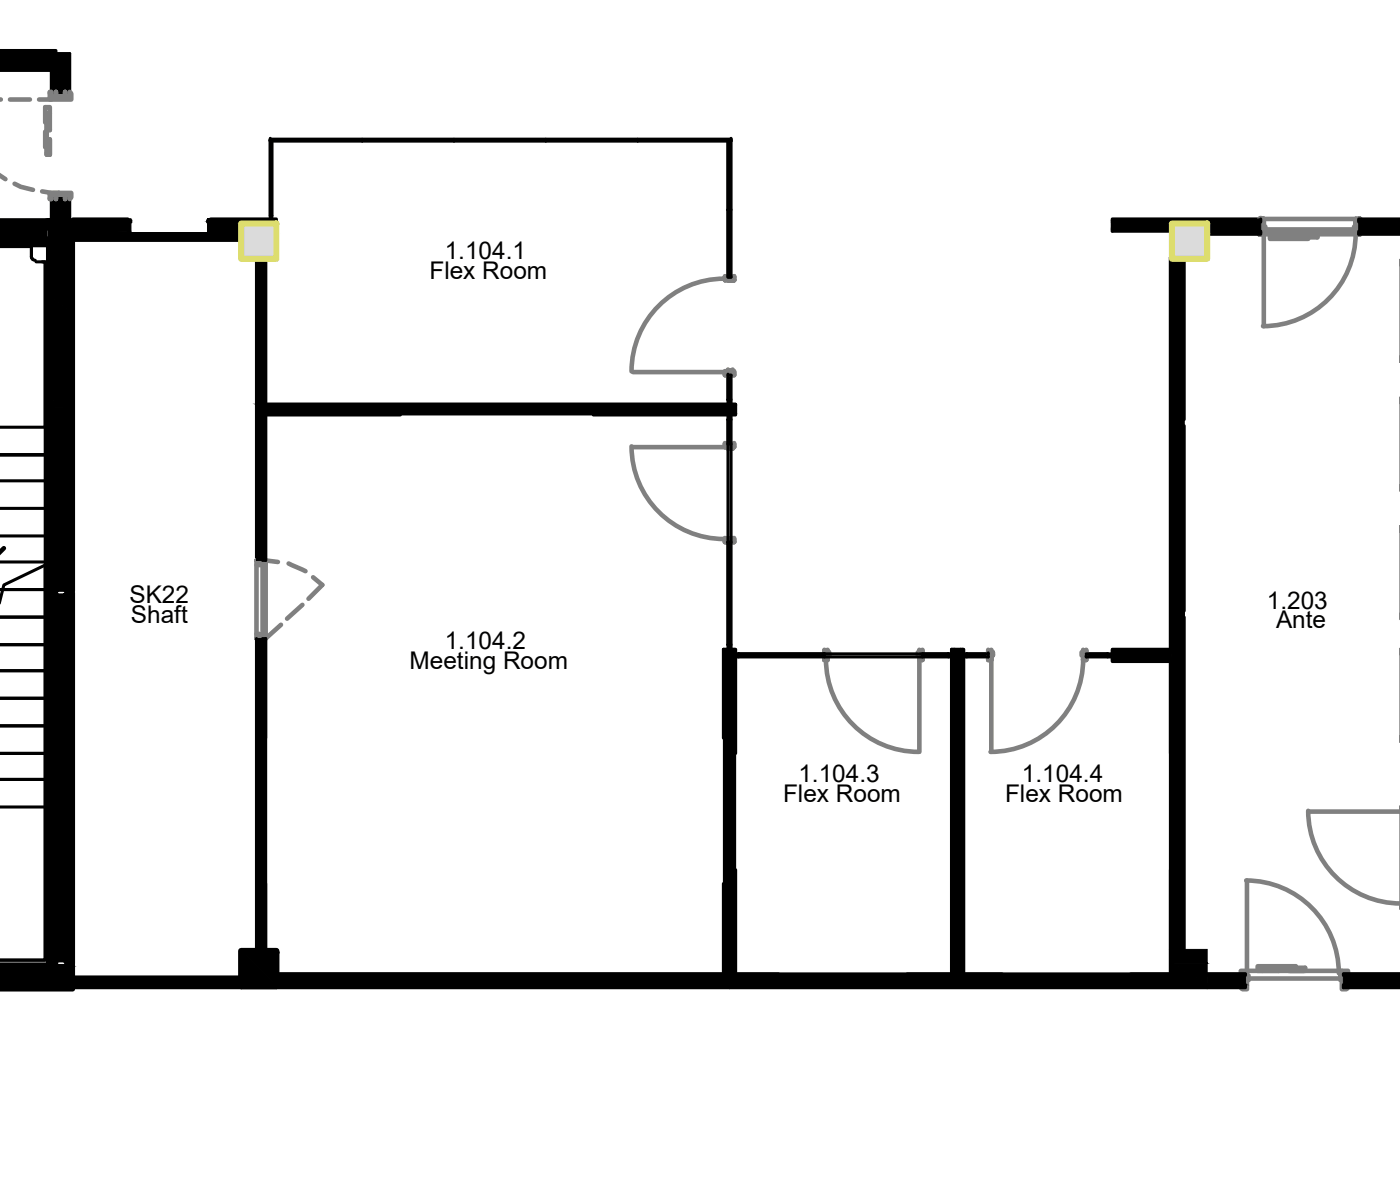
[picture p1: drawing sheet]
<svg xmlns="http://www.w3.org/2000/svg" width="39mm" height="33mm" viewBox="0 0 39 33" stroke-linecap="round" stroke-linejoin="round" font-family="sans-serif">
<defs><g id="words">
<g font-size=".7">
<text x="-1" y="4.3">r</text>
<text x="11.9" y="7.7">Flex Room</text>
<text x="12.3" y="7.2">1.104.1</text>
<text x="3.6" y="16.7">SK22</text>
<text x="3.6" y="17.2">Shaft</text>
<text x="12.3" y="17.9">1.104.2</text>
<text x="35" y="16.8">1.203</text>
<text x="35.3" y="17.4">Ante</text>
<text x="11.3" y="18.5">Meeting Room</text>
<text x="21.7" y="22.2">Flex Room</text>
<text x="22.1" y="21.6">1.104.3</text>
<text x="27.8" y="22.2">Flex Room</text>
<text x="28.3" y="21.6">1.104.4</text>
</g>
</g></defs>
<!-- layer: A-DETL-GENF-OTLN -->
<g fill="#000" stroke="#000" stroke-width=".03">
<path d="M32.4 26.2l1 .4v-.4zM32.4 26.2l1 .4h-1z"/>
<path d="M32.4 26.6l1 .6v-.6zM32.4 26.6l1 .6h-1z"/>
</g>
<!-- layer: A-WALL-____-PATT -->
<g fill="#000" stroke="#000" stroke-width=".03">
<path d="M1.3 6.3h.7zM1.4 6.6h.6zM2 6.1h1.6zM5.7 6.4h1zM5.7 6.1h1z"/>
<path d="M-.1 1.9h1.6zM-.1 1.9h1.6z"/>
<path d="M-.1 6.3h1.4zM-.1 6.3h1.4z"/>
<path d="M-.1 6.3h1.4zM-.1 6.3h1.4z"/>
<path d="M-.1 6.6h1.4zM-.1 6.6h1.4z"/>
<path d="M-.1 6.3h1.4zM-.1 6.3h1.4z"/>
<path d="M-.1 6.3l1.4 .3v-.3zM-.1 6.3l1.4 .3h-1.4z"/>
<path d="M-.1 6.6h1.4zM-.1 6.6h1.4z"/>
<path d="M-.1 6.1l1.4 .2v-.2zM-.1 6.1l1.4 .2h-1.4z"/>
<path d="M-.1 6.6h1.4zM-.1 6.6h1.4z"/>
<path d="M-.1 6.6l1.4 .2v-.2zM-.1 6.6l1.4 .2h-1.4z"/>
<path d="M1.3 8.1h.2zM1.3 8.1h.2z"/>
<path d="M1.3 8.1h.2zM1.3 8.1h.2z"/>
<path d="M1.3 8.1h.2zM1.3 8.1h.2z"/>
<path d="M1.3 8.1h.2zM1.3 8.1h.2z"/>
<path d="M1.3 8.2h.2zM1.3 8.2h.2z"/>
<path d="M1.3 8.2h.2zM1.3 8.2h.2z"/>
<path d="M1.3 8.7h.2zM1.3 8.7h.2zM1.3 8.7h.2zM1.3 8.7h.2z"/>
<path d="M1.3 8.7h.2zM1.3 8.7h.2z"/>
<path d="M1.3 8.7h.2zM1.3 8.7h.2z"/>
<path d="M1.3 8.7h.2zM1.3 8.7h.2z"/>
<path d="M1.3 8.7h.2zM1.3 8.7h.2z"/>
<path d="M1.3 11h.2zM1.3 11h.2zM1.3 11h.2zM1.3 11h.2z"/>
<path d="M1.3 11.1h.2zM1.3 11.1h.2z"/>
<path d="M1.3 11.1h.2zM1.3 11.1h.2z"/>
<path d="M1.3 11.1h.2zM1.3 11.1h.2z"/>
<path d="M1.3 11.1h.2zM1.3 11.1h.2z"/>
<path d="M1.3 11.2h.2zM1.3 11.2h.2z"/>
<path d="M1.3 11.2h.2zM1.3 11.2h.2z"/>
<path d="M1.3 11.2h.2zM1.3 11.2h.2z"/>
<path d="M1.3 11.2h.2zM1.3 11.2h.2z"/>
<path d="M1.3 11.2h.2zM1.3 11.2h.2z"/>
<path d="M-.1 1.9h1.6zM-.1 1.9h1.6z"/>
<path d="M1.4 1.9l.1 .8zM1.4 1.9l.1 .8z"/>
<path d="M1.4 5.4l.1 .7zM1.4 5.4l.1 .7z"/>
<path d="M1.3 8.1l.2 .1zM1.3 8.1l.2 .1zM1.3 8.2h.2zM1.3 8.2h.2z"/>
<path d="M1.5 8.2h.5zM1.5 8.2h.5z"/>
<path d="M1.3 8.7h.2zM1.3 8.7h.2z"/>
<path d="M1.5 8.7h.5zM1.5 8.7h.5z"/>
<path d="M1.3 11l.2 .1zM1.3 11l.2 .1z"/>
<path d="M1.5 11.1h.5zM1.5 11.1h.5z"/>
<path d="M1.3 11.2h.2zM1.3 11.2h.2z"/>
<path d="M1.3 11.2l.2 .1zM1.3 11.2l.2 .1z"/>
<path d="M1.5 1.9v.8zM1.5 1.9v.8z"/>
<path d="M1.5 5.4v.7zM1.5 5.4v.7z"/>
<path d="M1.5 8.1h.5zM1.5 8.1h.5z"/>
<path d="M1.5 8.1h.5zM1.5 8.1h.5z"/>
<path d="M1.5 8.1h.5zM1.5 8.1h.5z"/>
<path d="M1.5 8.7h.5zM1.5 8.7h.5z"/>
<path d="M1.5 8.7h.5zM1.5 8.7h.5z"/>
<path d="M1.5 11.1h.5zM1.5 11.1h.5z"/>
<path d="M1.5 11.1h.5zM1.5 11.1h.5zM1.5 11.1h.5zM1.5 11.1h.5z"/>
<path d="M1.5 11.2h.5zM1.5 11.2h.5z"/>
<path d="M1.5 11.2h.5zM1.5 11.2h.5zM1.5 11.2h.5zM1.5 11.2h.5z"/>
<path d="M1.5 2.5v.2zM1.5 2.5v.2z"/>
<path d="M1.5 5.4v.1zM1.5 5.4v.1z"/>
<path d="M-.1 1.4l1.6 .1v-.1zM-.1 1.4l1.6 .1h-1.6z"/>
<path d="M1.3 16.3h.2zM1.3 16.3h.2z"/>
<path d="M1.3 16.4l.2 .1v-.1zM1.3 16.4l.2 .1h-.2z"/>
<path d="M1.5 2.5l.3 .2v-.2zM1.5 2.5l.3 .2h-.3z"/>
<path d="M1.5 5.4l.3 .1v-.1zM1.5 5.4l.3 .1h-.3z"/>
<path d="M-.1 1.6l1.9 .3v-.3zM-.1 1.6l1.9 .3h-1.9z"/>
<path d="M1.5 1.9l.3 .6v-.6zM1.5 1.9l.3 .6h-.3z"/>
<path d="M1.8 2.5v.2zM1.8 2.5v.2z"/>
<path d="M1.8 5.4v.1zM1.8 5.4v.1z"/>
<path d="M1.5 5.5l.3 .6v-.6zM1.5 5.5l.3 .6h-.3z"/>
<path d="M-.1 1.5l2 .1zM-.1 1.5l2 .1z"/>
<path d="M1.8 1.6l.1 1.1zM1.8 1.6l.1 1.1z"/>
<path d="M1.8 5.4l.1 .7zM1.8 5.4l.1 .7z"/>
<path d="M-.1 1.5h2zM-.1 1.5h2z"/>
<path d="M1.9 1.5v.8zM1.9 1.5v.8z"/>
<path d="M1.9 2.3v.4zM1.9 2.3v.4z"/>
<path d="M1.9 5.4v.7zM1.9 5.4v.7z"/>
<path d="M1.3 6.1l.7 .2v-.2zM1.3 6.1l.7 .2h-.7zM1.3 6.3h.7z"/>
<path d="M1.4 6.3l.6 .3v-.3zM1.4 6.3l.6 .3h-.6zM1.3 6.6h.7z"/>
<path d="M1.3 6.6l.7 1.5v-1.5zM1.3 6.6l.7 1.5h-.7z"/>
<path d="M1.5 8.1h.5zM1.5 8.1h.5z"/>
<path d="M1.5 8.1l.5 .1zM1.5 8.1l.5 .1zM1.5 8.2h.5zM1.5 8.2h.5z"/>
<path d="M1.5 8.2h.5zM1.5 8.2h.5z"/>
<path d="M1.3 8.2l.7 .5v-.5zM1.3 8.2l.7 .5h-.7z"/>
<path d="M1.5 8.7h.5zM1.5 8.7h.5zM1.5 8.7h.5zM1.5 8.7h.5z"/>
<path d="M1.5 8.7h.5zM1.5 8.7h.5z"/>
<path d="M1.5 8.7h.5zM1.5 8.7h.5zM1.5 8.7h.5zM1.5 8.7h.5z"/>
<path d="M1.3 8.7l.7 2.3v-2.3zM1.3 8.7l.7 2.3h-.7z"/>
<path d="M1.5 11h.5zM1.5 11h.5zM1.5 11h.5zM1.5 11h.5z"/>
<path d="M1.5 11l.5 .1zM1.5 11l.5 .1z"/>
<path d="M1.5 11.1h.5zM1.5 11.1h.5z"/>
<path d="M1.3 11.1l.7 .1v-.1zM1.3 11.1l.7 .1h-.7z"/>
<path d="M1.5 11.2h.5zM1.5 11.2h.5zM1.5 11.2h.5zM1.5 11.2h.5z"/>
<path d="M1.5 11.2h.5zM1.5 11.2h.5z"/>
<path d="M1.5 11.2h.5zM1.5 11.2h.5z"/>
<path d="M1.5 11.2l.5 .1zM1.5 11.2l.5 .1z"/>
<path d="M1.3 11.3l.7 5v-5zM1.3 11.3l.7 5h-.7z"/>
<path d="M1.8 16.3h.2zM1.8 16.3h.2z"/>
<path d="M1.8 16.4l.2 .1v-.1zM1.8 16.4l.2 .1h-.2z"/>
<path d="M1.3 16.5l.7 6.5v-6.5zM1.3 16.5l.7 6.5h-.7z"/>
<path d="M2 6.1l.1 .3zM2 6.1l.1 .3z"/>
<path d="M2 6.4l.1 .2zM2 6.4l.1 .2z"/>
<path d="M2.1 6.1v.5zM2.1 6.1v.5z"/>
<path d="M2 6.1h1.6zM2 6.1h1.6z"/>
<path d="M2.1 6.1h1.5zM2.1 6.1h1.5z"/>
<path d="M2.1 6.1l1.5 .3v-.3zM2.1 6.1l1.5 .3h-1.5z"/>
<path d="M2.1 6.4h1.5zM2.1 6.4h1.5z"/>
<path d="M2 6.6h4.7zM2 6.6h4.7z"/>
<path d="M5.7 6.1h1zM5.7 6.1h1z"/>
<path d="M5.7 6.1h1zM5.7 6.1h1z"/>
<path d="M5.7 6.1l1 .3v-.3zM5.7 6.1l1 .3h-1zM3.6 6.4h3.1z"/>
<path d="M2.1 6.4l4.6 .2v-.2zM2.1 6.4l4.6 .2h-4.6z"/>
<path d="M2.1 6.6h4.6zM2.1 6.6h4.6z"/>
<path d="M7.1 7.1l.2 4.1v-4.1zM7.1 7.1l.2 4.1h-.2z"/>
<path d="M7.1 11.2h.2zM7.1 11.2h.2z"/>
<path d="M7.3 11.4h13zM7.3 11.4h13z"/>
<path d="M7.1 11.4l.2 4.1v-4.1zM7.1 11.4l.2 4.1h-.2z"/>
<path d="M7.1 17.7l.2 8.5v-8.5zM7.1 17.7l.2 8.5h-.2z"/>
<path d="M7.3 7.1v4.1zM7.3 7.1v4.1z"/>
<path d="M7.3 11.4v3.1zM7.3 11.4v3.1z"/>
<path d="M7.3 14.5v1zM7.3 14.5v1z"/>
<path d="M7.3 17.7v4.9zM7.3 17.7v4.9z"/>
<path d="M7.3 7.1v4.1zM7.3 7.1v4.1z"/>
<path d="M7.3 7.1v4.1zM7.3 7.1v4.1z"/>
<path d="M7.3 11.2h13zM7.3 11.2h13z"/>
<path d="M7.3 11.5v4zM7.3 11.5v4z"/>
<path d="M7.3 17.7v6.7zM7.3 17.7v6.7z"/>
<path d="M7.3 11.4v3.1zM7.3 11.4v3.1z"/>
<path d="M7.3 14.5v1zM7.3 14.5v1z"/>
<path d="M7.3 17.7v8.5zM7.3 17.7v8.5z"/>
<path d="M20 17.9v9zM20 17.9v9z"/>
<path d="M20 17.9l.1 9zM20 17.9l.1 9z"/>
<path d="M20.1 17.9l.2 9v-9zM20.1 17.9l.2 9h-.2z"/>
<path d="M20.3 17.9v9zM20.3 17.9v9z"/>
<path d="M7.3 11.4l13 .1zM7.3 11.4l13 .1z"/>
<path d="M7.3 11.2h13zM7.3 11.2h13z"/>
<path d="M7.1 11.2l13.2 .2v-.2zM7.1 11.2l13.2 .2h-13.2z"/>
<path d="M20.3 17.9v9zM20.3 17.9v9z"/>
<path d="M26.3 17.9l.1 9zM26.3 17.9l.1 9z"/>
<path d="M26.4 17.9v9zM26.4 17.9v9z"/>
<path d="M26.4 17.9l.2 9.1v-9.1zM26.4 17.9l.2 9.1h-.2z"/>
<path d="M26.6 17.9v9zM26.6 17.9v9z"/>
<path d="M26.6 17.9l.1 9zM26.6 17.9l.1 9z"/>
<path d="M32.4 7.1v10.9zM32.4 7.1v10.9z"/>
<path d="M32.4 18.2v8zM32.4 18.2v8z"/>
<path d="M30.8 17.9l1.6 .1zM30.8 17.9l1.6 .1z"/>
<path d="M30.8 18.2h1.6zM30.8 18.2h1.6zM30.8 18.2l1.6 .1zM30.8 18.2l1.6 .1z"/>
<path d="M30.8 18h1.6zM30.8 18h1.6z"/>
<path d="M32.4 7.1v10.9zM32.4 7.1v10.9z"/>
<path d="M32.4 18.2v8zM32.4 18.2v8z"/>
<path d="M30.8 6.1h1.6zM30.8 6.1h1.6z"/>
<path d="M30.8 6.1h1.6zM30.8 6.1h1.6z"/>
<path d="M30.8 6.1l1.6 .2v-.2zM30.8 6.1l1.6 .2h-1.6z"/>
<path d="M30.8 6.3h1.6zM30.8 6.3h1.6z"/>
<path d="M30.8 18l1.6 .2v-.2zM30.8 18l1.6 .2h-1.6z"/>
<path d="M32.4 7.1l.3 19.1v-19.1zM32.4 7.1l.3 19.1h-.3z"/>
<path d="M32.7 7.1v15.5zM32.7 7.1v15.5z"/>
<path d="M32.7 7.1v15.5zM32.7 7.1v15.5z"/>
<path d="M33.4 6.1h1.3zM33.4 6.1h1.3z"/>
<path d="M33.4 6.4h1.5zM33.4 6.4h1.5z"/>
<path d="M33.4 6.4h1.3zM33.4 6.4h1.3z"/>
<path d="M32.4 6.1h1zM32.4 6.1h1z"/>
<path d="M32.4 6.1h1zM32.4 6.1h1z"/>
<path d="M33.4 6.4l1.5 .1zM33.4 6.4l1.5 .1z"/>
<path d="M33.4 6.1h1.5zM33.4 6.1h1.5z"/>
<path d="M33.4 6.1h1.5zM33.4 6.1h1.5z"/>
<path d="M33.4 6.1l1.5 .3v-.3zM33.4 6.1l1.5 .3h-1.5z"/>
<path d="M33.4 6.4h1.5zM33.4 6.4h1.5z"/>
<path d="M37.7 6.1h1.1zM37.7 6.1h1.1z"/>
<path d="M37.7 6.4h1.1zM37.7 6.4h1.1z"/>
<path d="M37.6 6.1h1.2zM37.6 6.1h1.2z"/>
<path d="M38.8 6.5v.7zM38.8 6.5v.7z"/>
<path d="M38.8 9.9v.8zM38.8 9.9v.8z"/>
<path d="M38.8 10.7v.3zM38.8 10.7v.3z"/>
<path d="M38.8 13.5v1.1zM38.8 13.5v1.1z"/>
<path d="M38.8 17.1v.9zM38.8 17.1v.9z"/>
<path d="M37.6 6.4l1.2 .1zM37.6 6.4l1.2 .1z"/>
<path d="M37.6 6.1h1.2zM37.6 6.1h1.2z"/>
<path d="M37.6 6.1l1.2 .3v-.3zM37.6 6.1l1.2 .3h-1.2z"/>
<path d="M37.6 6.4h1.2zM37.6 6.4h1.2z"/>
<path d="M1.3 23h.2zM1.3 23h.2zM1.3 23h.2zM1.3 23h.2z"/>
<path d="M1.3 23h.2zM1.3 23h.2z"/>
<path d="M1.3 23h.2zM1.3 23h.2z"/>
<path d="M1.3 23h.2zM1.3 23h.2z"/>
<path d="M1.3 23h.2zM1.3 23h.2z"/>
<path d="M1.3 23h.2zM1.3 23h.2z"/>
<path d="M1.5 23h.5zM1.5 23h.5z"/>
<path d="M1.5 23h.5zM1.5 23h.5z"/>
<path d="M1.5 23h.5zM1.5 23h.5z"/>
<path d="M-.1 26.7h1.6zM-.1 26.7h1.6z"/>
<path d="M1.3 26.5l.2 .1v-.1zM1.3 26.5l.2 .1h-.2z"/>
<path d="M1.8 26.7h.2zM1.8 26.7h.2z"/>
<path d="M-.1 26.7l2.1 .6v-.6zM-.1 26.7l2.1 .6h-2.1z"/>
<path d="M1.5 23h.5zM1.5 23h.5zM1.5 23h.5zM1.5 23h.5z"/>
<path d="M1.5 23h.5zM1.5 23h.5zM1.5 23h.5zM1.5 23h.5z"/>
<path d="M1.5 23h.5zM1.5 23h.5z"/>
<path d="M1.3 23l.7 3.5v-3.5zM1.3 23l.7 3.5h-.7z"/>
<path d="M1.8 26.5l.2 .1v-.1zM1.8 26.5l.2 .1h-.2z"/>
<path d="M2 27.3h4.7zM2 27.3h4.7z"/>
<path d="M2 27l4.7 .2v-.2zM2 27l4.7 .2h-4.7z"/>
<path d="M2 27.2h4.7zM2 27.2h4.7z"/>
<path d="M2 27.2l4.7 .1zM2 27.2l4.7 .1z"/>
<path d="M7.3 22.6v3.6zM7.3 22.6v3.6z"/>
<path d="M7.3 24.4v1.8zM7.3 24.4v1.8z"/>
<path d="M7.6 26.9h12.6zM7.6 26.9h12.6z"/>
<path d="M6.7 27.2l.9 .1zM6.7 27.2l.9 .1z"/>
<path d="M6.7 27.3h.9zM6.7 27.3h.9z"/>
<path d="M7.6 27.3h12.6zM7.6 27.3h12.6z"/>
<path d="M7.6 26.9l12.6 .1zM7.6 26.9l12.6 .1z"/>
<path d="M7.6 27l12.6 .2v-.2zM7.6 27l12.6 .2h-12.6z"/>
<path d="M7.6 27.2l12.6 .1zM7.6 27.2l12.6 .1z"/>
<path d="M20.2 26.9h6.1zM20.2 26.9h6.1z"/>
<path d="M20.2 26.9l6.1 .1zM20.2 26.9l6.1 .1z"/>
<path d="M26.6 26.9h5.8zM26.6 26.9h5.8z"/>
<path d="M26.6 26.9l5.8 .1zM26.6 26.9l5.8 .1z"/>
<path d="M20.2 27l12.2 .2v-.2zM20.2 27l12.2 .2h-12.2z"/>
<path d="M20.2 27.3h12.2zM20.2 27.3h12.2z"/>
<path d="M20.2 27.2l12.2 .1zM20.2 27.2l12.2 .1z"/>
<path d="M32.4 26.2v1zM32.4 26.2v1z"/>
<path d="M32.7 22.6v3.6zM32.7 22.6v3.6z"/>
<path d="M32.7 22.6v3.6zM32.7 22.6v3.6z"/>
<path d="M33.4 26.9h1zM33.4 26.9h1z"/>
<path d="M33.4 27h1zM33.4 27h1z"/>
<path d="M33.4 27.2h1zM33.4 27.2h1z"/>
<path d="M32.4 27.2l1 .1zM32.4 27.2l1 .1z"/>
<path d="M33.4 27.3h1zM33.4 27.3h1z"/>
<path d="M33.4 26.9l1 .1zM33.4 26.9l1 .1z"/>
<path d="M33.4 27l1 .2v-.2zM33.4 27l1 .2h-1z"/>
<path d="M33.4 27.2l1 .1zM33.4 27.2l1 .1z"/>
<path d="M37.1 26.9h1.7zM37.1 26.9h1.7z"/>
<path d="M37.2 27h1.6zM37.2 27h1.6z"/>
<path d="M37.2 27.2h1.6zM37.2 27.2h1.6z"/>
<path d="M38.8 20.4v2zM38.8 20.4v2z"/>
<path d="M38.8 25.1v1.5zM38.8 25.1v1.5z"/>
<path d="M38.8 26.6v.3zM38.8 26.6v.3z"/>
<path d="M37.1 27.3h1.7zM37.1 27.3h1.7z"/>
<path d="M37.1 26.9l1.7 .1zM37.1 26.9l1.7 .1z"/>
<path d="M37.1 27l1.7 .2v-.2zM37.1 27l1.7 .2h-1.7z"/>
<path d="M37.1 27.2l1.7 .1zM37.1 27.2l1.7 .1z"/>
</g>
<!-- layer: I-WALL-____-MCUT -->
<g fill="none" stroke="#000" stroke-width=".08">
<path d="M-.1 1.4h1.6v.1M0 1.9h1.4v.8h.1M0 1.5h1.9v1.2h-.1M1.5 5.4h-.1v.7h.5v-.7h-.1M3.5 6.1h-1.5v.5h4.7v-.4h.9v-.1h-1.8M7.1 17.7v8.5h.2v-1.8M7.3 17.7v2.7M11.1 11.5h-3.8v4M16.4 11.5h3.9v-.3h-13v-4.1h-.2v8.4M32.7 11.6v-4.5h-.3v10.8h-1.6v.4h1.6v2.5M32.7 11.8v5.1M32.7 17.1v9.1"/>
<path d="M34.9 6.1h-4.1v.3h1.6v-.2h1v.3h1.5v-.1M37.6 6.4v.1h1.2v.7M38.8 13.5v1.1M38.8 17.1v.9M38.8 9.9v1.1M38.8 9.9h.1M38.8 11h.1M38.8 13.5h.1M38.8 17.1h.1M38.8 6.1h-1.2M7.6 27.2h-.9v-.2h-4.7v.3h32.4v-.1M20 20.4v-2.5h.3v2.9"/>
<path d="M20 24.4v2.5h-12.4v.4M20.3 24v2.9M21.5 26.9h-1.3v.4M25.1 26.9h1.2v-9h.4v9h1M32.4 24v2.9h-1.1M33.4 26.9l1 .1M37.1 27.2v.1h1.7M38.8 20.4v2M38.8 25.1v1.8l-1.7 .1M38.8 20.4h.1M38.8 25.1h.1"/>
</g>
<!-- layer: A-WALL-____-MCUT -->
<g fill="none" stroke="#000" stroke-width=".08">
<path d="M-.1 1.6h1.9v1.1M-.1 1.9h1.6v.8M-.1 1.5h2v1.2M1.5 1.9v.8M1.5 5.4v.7M1.8 5.4v.7M1.9 5.4v.7M2.1 6.6h4.6M3.6 6.1h-1.5v.5h4.6M3.6 6.1h-1.5v.5M5.7 6.1h1.9M6.7 6.1v.1"/>
<path d="M7.3 7.1v4.1h13M7.3 17.7v8.5M7.3 7.1v4.1M7.3 11.4v4.1M7.3 11.5h.1M20 17.9v9M20.1 17.9v9M20.3 17.9v9M20.3 11.4h-13v4.1M26.4 17.9v9.1M26.4 17.9v9.1h-18.8M26.6 17.9v9.1h5.8l-5.8-.1v-9"/>
<path d="M30.8 18.2h1.6v8M30.8 6.3h1.6M30.8 6.1h4.1M30.8 6.1h3.9M30.8 18.2h1.6M32.4 7.1v10.9h-1.6M32.4 18.2v9M32.4 6.1v.1M32.7 7.1v19.1M33.4 6.4h1.5M33.4 6.1v.1M33.4 6.4h1.3"/>
<path d="M37.6 6.1h1.2M37.6 6.4h1.2M37.7 6.1h1.1M37.7 6.4h1.1M38.8 6.5h.1M2 27.2h4.7v.1M2 27.2h4.7M2 27.3h32.4M7.6 27.2l24.8 .1M7.6 26.9l18.7 .1M33.4 27.2h1M33.4 26.9h1"/>
<path d="M33.4 27h1M37.1 26.9h1.7M37.1 27.3h1.7M37.2 27.2h1.6M37.2 27h1.6"/>
</g>
<!-- layer: A-GLAZ-CURT-MCUT -->
<g fill="none" stroke="#000" stroke-width=".08">
<path d="M7.5 3.9h2.5zM7.5 3.9v2.1zM10 3.9h2.6zM12.6 3.9h2.5zM15.1 3.9h2.5zM17.6 3.9h2.6zM20.1 3.9l.1 1.9zM20.1 15l.1 2.8zM20.1 10.4l.1 .6zM20.1 5.8l.1 1.9zM20.1 11.6l.1 .7zM20.4 18.1h2.4z"/>
<path d="M25.5 18.1h.7zM26.7 18.1h.6zM30 18.1h.6z"/>
</g>
<!-- layer: A-DOOR-FRAM-MCUT -->
<g fill="none" stroke="#808080" stroke-width=".13">
<path d="M1.4 2.5v.2h.1M1.4 2.6v.2h.6l-.1-.3v.2h-.1M1.5 5.4h-.1v.1v-.2h.6v.2l-.2-.1M20 12.3h.1l-.1 .1zM20 12.3l.1 .1 .2-.1v.1h-.2zM20 14.9l.1 .1zM20 14.9h.3v.1l-.1-.1-.2 .1zM20 10.3l.1 .1zM20 7.7h.1zM20 10.3l.3-.1v.2l-.1-.1-.2 .1zM20 7.7h.1h.2h-.3zM20.1 10.4h.1"/>
<path d="M20.1 7.7h.1M20.2 14.9h.1zM20.2 12.4h.1zM20.2 10.2l.1 .1zM20.2 7.7h.1zM20.2 14.9l.1 .1zM20.2 12.3l.1 .1zM20.2 10.3l.1 .1zM20.2 10.4h.1M20.3 7.7h.1M22.8 18l.1 .1zM22.8 18h.1v.2h-.1h.1z"/>
<path d="M22.8 18.2h.1zM22.9 18v.1zM25.4 18v.1M25.4 18l.1 .1zM25.4 18v.1zM25.4 18.1h.1M25.4 18h.1l-.1 .1M25.4 18.1l.1 .1h-.1zM25.5 18.1h.1M25.4 18.2h.1zM25.5 18.2h.1M27.3 18.2h.1z"/>
<path d="M27.3 18l.1 .1zM27.3 18h.2l-.1 .2h-.1h.1zM27.4 18v.1l.1-.1M29.9 18v.1M30 18.2h.1M30 18v.1zM30 18v.1v.1v-.1M34.4 27l-.1-.2h.2v.5h-.1v-.1M37.1 27l.2-.2h-.2v.5h.1l-.1-.1"/>
</g>
<!-- layer: A-DOOR-FRAM-OTLN -->
<g fill="none" stroke="#808080" stroke-width=".13">
<path d="M1.4 5.5h.1M1.4 2.6h.1M20 15h.1M20 14.9h.1M20 12.4h.1M20 12.3h.1M20 7.7h.1M20 10.4h.1M20 10.3h.1M20.1 14.9h.1M20.1 15h.1M20.1 12.4h.1"/>
<path d="M20.1 12.3h.1M20.1 7.7h.1M20.1 10.3h.1M20.1 10.4h.1M20.1 10.2h.1M20.2 14.9h.1M20.2 12.4h.1M20.2 7.7h.1M20.2 10.3h.1M20.2 15h.1M20.2 12.3h.1M20.3 14.9h.1"/>
<path d="M20.3 12.4h.1M20.3 7.7h.1M20.3 10.2h.1M20.3 15h.1M20.3 12.3h.1M20.3 10.4h.1M20.3 10.3h.1M22.8 18.2h.1M22.8 18.1h.1M22.8 18h.1M22.9 18h.1M22.9 18.2h.1"/>
<path d="M22.9 18.1h.1M25.4 18.2h.1M25.4 18.1h.1M25.4 18h.1M25.5 18.1h.1M25.5 18.2h.1M25.5 18h.1M27.3 18.2h.1M27.3 18h.1M27.4 18.2h.1M27.4 18.1h.1M27.4 18h.1"/>
<path d="M27.5 18.1h.1M30 18.2h.1M30 18.1h.1M30 18h.1"/>
</g>
<!-- layer: A-DOOR-____-OTLN -->
<g fill="none" stroke="#808080" stroke-width=".13">
<path d="M-.1 2.8h.1M0 4.8l.1 .2M.3 2.8h.5M.4 5.1l.5 .1M1.1 2.8h.3M1.2 5.3h.2M1.4 5.4h.1M1.4 2.7h.1M1.5 5.4h.3v.1v-.1h-.3v.1zM1.5 2.5v.2h.3v-.2v.2h-.3zM7.1 15.5h.2v.1h-.2zM7.1 17.5h.2v.2h-.2z"/>
<path d="M7.1 15.6v1.9M7.3 15.6v1.8M7.3 15.6v2M7.3 15.5h.4M7.8 17.3l-.5 .4M8 15.6l.4 .2M8.4 16.7l-.5 .4M8.7 16l.2 .2-.4 .4M17.5 12.3a2.56 2.56 0 0 0 2.5 2.6M17.5 12.4h2.6M17.5 10.3h2.6M20 7.7a2.56 2.56 0 0 0-2.5 2.6"/>
<path d="M25.4 18.2v2.6a2.56 2.56 0 0 1-2.6-2.6M27.4 18.2v2.6M30 18.2a2.56 2.56 0 0 1-2.6 2.6M34.7 6.1h.2v.3h-.2h.2v-.3zM34.8 6.1h.1M34.8 6.5h.1M34.9 6.1h.1M34.9 6.4v.1M34.9 6.3h2.5M34.9 6.1h2.5M34.9 6.5v2.5M37.5 6.5a2.56 2.56 0 0 1-2.6 2.5"/>
<path d="M37.5 6.1h.1M37.5 6.4v.1M37.6 6.1h.1h-.1v.3h.1h-.1zM37.6 6.1h.1M37.6 6.5h.1M38.8 17h.1M38.8 17.1h.1M38.8 14.6h.1M38.8 14.7h.1M38.8 11.2v2.3M38.8 13.5h.1M38.8 11h.1"/>
<path d="M38.8 11.1h.1M38.8 7.2h.1M38.8 7.3h.1M38.8 9.9h.1M38.8 9.9v.1M38.8 18h.1M38.8 18.1h.1M38.8 7.4v2.4M38.8 14.7v2.2M38.8 18.1v2.2M34.4 27v.2v-.2zM34.5 26.9v-2.6a2.56 2.56 0 0 1 2.5 2.6"/>
<path d="M34.5 26.8h2.6M34.5 27.1h2.6M36.2 22.4a2.56 2.56 0 0 0 2.5 2.6M36.2 22.4h2.6M37.1 27h.1h-.1v.2h.1h-.1zM38.8 20.4h.1M38.8 20.5h.1M38.8 25.1h.1M38.8 22.3h.1M38.8 25h.1M38.8 22.4h.1"/>
</g>
<!-- layer: A-GENM-____-OTLN -->
<path d="M1.3 3.6v.5M1.3 3.2v.6M1.4 3.1v-.1h-.1v.4M35.3 6.5h-.2v.1h1.1M35.4 6.5h.1M35.4 6.6h.5M35 26.8h.1M35 26.8h.6M35.8 26.8l-1-.1v.1h.1" fill="none" stroke="#808080" stroke-width=".13"/>
<!-- layer: A-GENM-____-HDLN -->
<path d="M1.3 4.2h.1M1.3 3.2l.1 .4v-.5h-.1v.5M1.3 3.8v.5h.1v-.4M35.4 6.5l-.1 .1M35.4 6.5h.1M35.8 6.5h-.5v.1h.4M36 6.5h.4v.1h-.4M36.4 6.5l-.5 .1M35 26.8h.4h-.5h.5M35 26.8h.1M35.6 26.8h.4M35.6 26.8h.5h-.5" fill="none" stroke="#808080" stroke-width=".13"/>
<!-- layer: A-DOOR-____-MCUT -->
<g fill="none" stroke="#808080" stroke-width=".13">
<path d="M1.5 5.3l.1 .1zM34.8 6.1h.1v.4h-.1l.1-.1v-.3zM34.9 6.3h2.6v.2h-2.6zM37.5 6.1h.1h-.1v.4h.1h-.1l-.1-.2zM38.8 17v.1zM38.8 17h.1M38.8 14.7h.1M38.8 13.4v.1zM38.8 11.1h.1M38.8 11v.1zM38.8 7.3h.1M38.8 9.9h.1"/>
<path d="M38.8 18.1h.1M38.8 17.9v.2zM38.8 14.6v.1M38.8 7.3v-.1v.1M38.8 9.9v.1v-.1M34.5 27v.1zM37.1 27v.1zM38.8 20.4h.1M38.8 20.4v.1v-.1M38.8 22.4v-.1v2.8v-.1"/>
</g>
<!-- layer: A-GLAZ-CWMG-OTLN -->
<g fill="none" stroke="#000" stroke-width=".08">
<path d="M7.5 3.9h.1M7.5 3.9h12.7M7.5 3.9v2.1M20.1 3.9h.1M20.1 10.4h.1M20.1 3.9h-12.6v2.1M20.1 3.9v3.8M20.1 11.6v6.2M20.1 10.4v.6M20.2 3.9h.1M20.2 10.4v.6M20.2 11.6v6.2"/>
<path d="M20.2 3.9v3.8M20.4 18.1h5M20.4 18.2h5.8M25.4 18.1h.8M26.7 18.1h.6M27.3 18.1h.1M27.3 18.1l-.6 .1M30 18.1h.6M30 18.1l.6 .1"/>
</g>
<!-- layer: A-GLAZ-CWMG-MCUT -->
<path d="M7.5 6v.1zM20.1 17.8h.1v.1h-.1zM20.1 11.5h.1v.1h-.1zM20.1 11h.1v.2h-.1zM20.3 18.1l.1 .1zM26.2 18.1l.1 .1zM26.7 18.1v.1zM30.6 18.1h.2v.1h-.2z" fill="none" stroke="#000" stroke-width=".08"/>
<!-- layer: S-STRS-____-OTLN -->
<g fill="none" stroke="#000" stroke-width=".08">
<path d="M-.1 6.8h1v.3M-.1 19.3h1.4M-.1 18.5h1.4M-.1 17.8h1.4M-.1 17.1h1.4M-.1 15.5h1.4M-.1 14.8h1.4M-.1 14.1h1.4M-.1 13.3h1.4M-.1 16.3h1.4M.9 7.1v.1M1.2 7.2h.1v5.4h-1.4h1.4v9.7"/>
<path d="M-.1 22.3h1.4M-.1 21.5h1.4M-.1 20.8h1.4M-.1 20.1h1.4M1.3 22.3v4.2h-1.3"/>
</g>
<!-- layer: S-STRS-____-MBND -->
<g fill="none" stroke="#000" stroke-width=".08">
<path d="M-.1 19.3h1.4M-.1 18.5h1.4M-.1 17.8h1.4M-.1 17.1h1.4M0 16.6v.1l.1-.5 1.2-.6v5.9M0 6.8h.9v.3M.1 16.3h1.2M.9 7.1l.1 .1M1 7.2h.3v4.6h-1.4M-.1 21.5h1.4M-.1 20.8h1.4M-.1 20.1h1.4"/>
<path d="M1.3 21.5v5h-1.3"/>
</g>
<!-- layer: S-STRS-____-OTLN -->
<path d="M.1 15.2l-.1 .1" fill="none" stroke="#000" stroke-width=".13"/>
<!-- layer: S-COLS-____-OTLN -->
<path d="M6.7 26.3l.9 1v-1zM6.7 26.3l.9 1h-.9z" fill="#000" stroke="#000" stroke-width=".03"/>
<!-- layer: S-COLS-____-MCUT -->
<path d="M6.7 26.3h.9v1h-.9z" fill="none" stroke="#000" stroke-width=".17"/>
<!-- layer: I-WALL-____-MCUT -->
<path d="M-.1 6.1h1.4v.7h-1.3M1.3 6.1h.7v10.2h-.7zM1.3 16.4h.2v.1l.5-.1v10.2h-.2v-.1l-.5 .1zM-.1 26.7h2.1v.6h-2" fill="none" stroke="#000" stroke-width=".13"/>
<!-- layer: S-COLS-____-OTLN -->
<g fill="#dbdbdb" stroke="#dbdbdb" stroke-width=".03">
<path d="M6.7 6.2l.9 .2v-.2zM6.7 6.2l.9 .2h-.9z"/>
<path d="M6.7 6.4l.9 .8v-.8zM6.7 6.4l.9 .8h-.9z"/>
<path d="M32.4 6.2l1 .2v-.2zM32.4 6.2l1 .2h-1z"/>
<path d="M32.4 6.4l1 .8v-.8zM32.4 6.4l1 .8h-1z"/>
</g>
<!-- layer: S-COLS-____-MCUT -->
<path d="M6.7 6.2h.9v1h-.9zM32.4 6.2h1v1h-1z" fill="none" stroke="#dddd6e" stroke-width=".17"/>
<use href="#words"/>
</svg>
